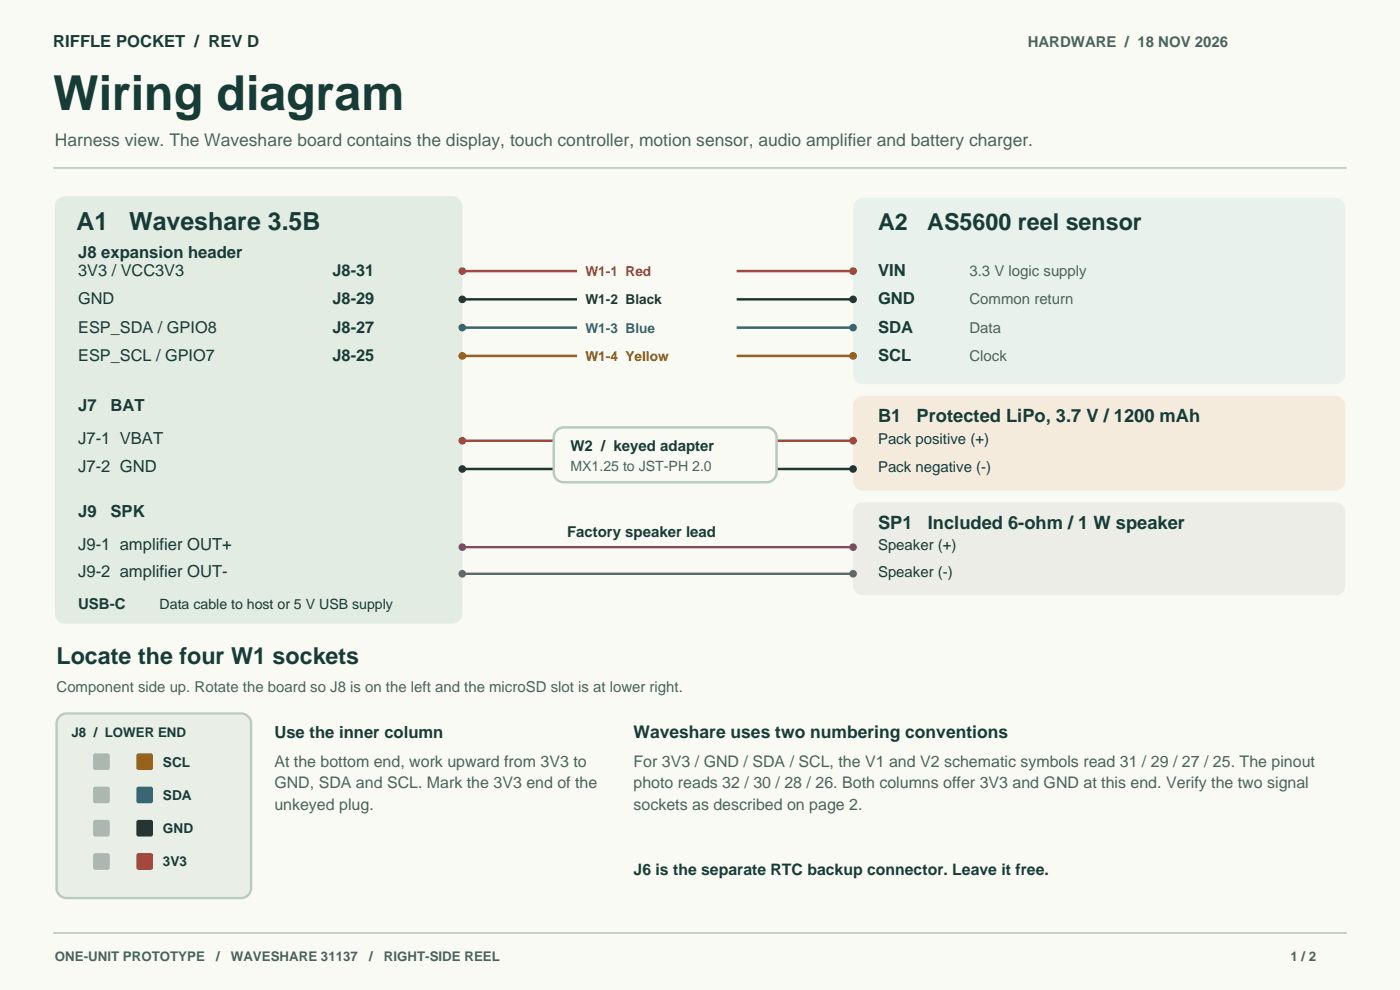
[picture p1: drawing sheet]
<svg xmlns="http://www.w3.org/2000/svg" width="297mm" height="210mm" viewBox="0 0 297 210" stroke-linecap="round" stroke-linejoin="round" font-family="sans-serif">
<defs><g id="words">
<text font-size="10.2" fill="#173c37" x="11.3" y="23.3">Wiring diagram</text>
<g font-size="5.3" fill="#173c37">
<text x="16.2" y="48.7">A1</text>
<text x="27.4" y="48.7">Waveshare 3.5B</text>
</g>
<g font-size="4.9" fill="#173c37">
<text x="186.3" y="48.7">A2</text>
<text x="196.7" y="48.7">AS5600 reel sensor</text>
<text x="12" y="140.8">Locate the four W1 sockets</text>
</g>
<g font-size="3.9" fill="#173c37">
<text x="186.3" y="89.6">B1</text>
<text x="194.5" y="89.6">Protected LiPo, 3.7 V / 1200 mAh</text>
<text x="186.3" y="112.2">SP1</text>
<text x="196.8" y="112.2">Included 6-ohm / 1 W speaker</text>
</g>
<text font-size="3.7" fill="#4b625c" x="11.6" y="31">Harness view. The Waveshare board contains the display, touch controller, motion sensor, audio amplifier and battery charger.</text>
<text font-size="3.7" fill="#173c37" x="134.4" y="156.6">Waveshare uses two numbering conventions</text>
<g font-size="3.5" fill="#173c37">
<text x="11.3" y="9.9">RIFFLE POCKET / REV D</text>
<text x="16.6" y="54.7">J8 expansion header</text>
<text x="16.6" y="58.6">3V3 / VCC3V3</text>
<text x="70.6" y="58.6">J8-31</text>
<text x="186.3" y="58.6">VIN</text>
<text x="16.6" y="64.6">GND</text>
<text x="70.6" y="64.6">J8-29</text>
<text x="186.3" y="64.6">GND</text>
<text x="16.6" y="70.6">ESP_SDA / GPIO8</text>
<text x="70.6" y="70.6">J8-27</text>
<text x="186.3" y="70.6">SDA</text>
<text x="16.6" y="76.6">ESP_SCL / GPIO7</text>
<text x="70.6" y="76.6">J8-25</text>
<text x="186.3" y="76.6">SCL</text>
<text x="16.6" y="87.1">J7</text>
<text x="23.4" y="87.1">BAT</text>
<text x="16.6" y="94.2">J7-1 VBAT</text>
<text x="16.6" y="100.2">J7-2 GND</text>
<text x="16.6" y="109.7">J9</text>
<text x="23.4" y="109.7">SPK</text>
<text x="16.6" y="116.8">J9-1 amplifier OUT+</text>
<text x="16.6" y="122.4">J9-2 amplifier OUT-</text>
<text x="58.2" y="156.6">Use the inner column</text>
</g>
<g font-size="3.4" fill="#4b625c">
<text x="58.2" y="162.6">At the bottom end, work upward from 3V3 to</text>
<text x="58.2" y="167.2">GND, SDA and SCL. Mark the 3V3 end of the</text>
<text x="134.4" y="162.6">For 3V3 / GND / SDA / SCL, the V1 and V2 schematic symbols read 31 / 29 / 27 / 25. The pinout</text>
<text x="134.4" y="167.2">photo reads 32 / 30 / 28 / 26. Both columns offer 3V3 and GND at this end. Verify the two signal</text>
<text x="58.2" y="171.8">unkeyed plug.</text>
<text x="134.4" y="171.8">sockets as described on page 2.</text>
</g>
<text font-size="3.4" fill="#173c37" x="134.4" y="185.6">J6 is the separate RTC backup connector. Leave it free.</text>
<g font-size="3.2" fill="#4b625c">
<text x="218" y="9.9">HARDWARE / 18 NOV 2026</text>
<text x="205.7" y="58.6">3.3 V logic supply</text>
<text x="205.7" y="64.6">Common return</text>
<text x="205.7" y="70.6">Data</text>
<text x="205.7" y="76.6">Clock</text>
<text x="12" y="146.8">Component side up. Rotate the board so J8 is on the left and the microSD slot is at lower right.</text>
</g>
<g font-size="3.2" fill="#173c37">
<text x="121" y="95.6">W2 / keyed adapter</text>
<text x="186.3" y="94.2">Pack positive (+)</text>
<text x="186.3" y="100.2">Pack negative (-)</text>
<text x="120.3" y="113.9">Factory speaker lead</text>
<text x="186.3" y="116.8">Speaker (+)</text>
<text x="186.3" y="122.4">Speaker (-)</text>
<text x="16.6" y="129.1">USB-C</text>
</g>
<text font-size="3" fill="#4b625c" x="121" y="99.8">MX1.25 to JST-PH 2.0</text>
<text font-size="3" fill="#173c37" x="33.9" y="129.1">Data cable to host or 5 V USB supply</text>
<text font-size="2.9" fill="#a3483d" x="124.2" y="58.6">W1-1 Red</text>
<text font-size="2.9" fill="#263531" x="124.2" y="64.6">W1-2 Black</text>
<text font-size="2.9" fill="#29698c" x="124.2" y="70.6">W1-3 Blue</text>
<text font-size="2.9" fill="#93630f" x="124.2" y="76.6">W1-4 Yellow</text>
<g font-size="2.9" fill="#173c37">
<text x="34.6" y="162.6">SCL</text>
<text x="34.6" y="169.7">SDA</text>
<text x="34.6" y="176.7">GND</text>
<text x="34.6" y="183.8">3V3</text>
</g>
<text font-size="2.8" fill="#173c37" x="15.2" y="156.3">J8 / LOWER END</text>
<g font-size="2.8" fill="#4b625c">
<text x="11.6" y="203.9">ONE-UNIT PROTOTYPE</text>
<text x="45.8" y="203.9">/</text>
<text x="49" y="203.9">WAVESHARE 31137</text>
<text x="78.3" y="203.9">/</text>
<text x="81.4" y="203.9">RIGHT-SIDE REEL</text>
<text x="273.8" y="203.9">1 / 2</text>
</g>
</g></defs>
<path d="M0 0h297v210h-297z" fill-rule="evenodd" fill="#fafaf5"/>
<path d="M11.3 35.6h274.4" fill="none" stroke="#b9cac0" stroke-width=".35"/>
<path d="M12.3 42.2l.9-.5 .6-.1h82.2a2.12 2.12 0 0 1 2.1 2.1v86.5a2.12 2.12 0 0 1-2.1 2.1h-82.2a2.12 2.12 0 0 1-2.2-2.1v-86.5l.1-.5z" fill-rule="evenodd" fill="#e2ece3"/>
<path d="M181.6 42.6l.9-.5 .6-.1h100.2a2.12 2.12 0 0 1 2.1 2.1v35.3a2.12 2.12 0 0 1-2.1 2.1h-100.2a2.12 2.12 0 0 1-2.1-2.1v-35.3l.1-.6z" fill-rule="evenodd" fill="#e8f1ec"/>
<path d="M98.1 57.5h82.9" fill="none" stroke="#a3483d" stroke-width=".53"/>
<g fill="#a3483d">
<circle cx="98.1" cy="57.5" r=".81"/>
<circle cx="181" cy="57.5" r=".81"/>
</g>
<path d="M122.6 55.2l.5-.2h32.5a.71 .71 0 0 1 .7 .7v3.2a.71 .71 0 0 1-.7 .7h-32.5a.71 .71 0 0 1-.7-.7v-3.2z" fill-rule="evenodd" fill="#fafaf5"/>
<path d="M98.1 63.5h82.9" fill="none" stroke="#263531" stroke-width=".53"/>
<g fill="#263531">
<circle cx="98.1" cy="63.5" r=".81"/>
<circle cx="181" cy="63.5" r=".81"/>
</g>
<path d="M122.6 61.2l.5-.2h32.5a.71 .71 0 0 1 .7 .7v3.2a.71 .71 0 0 1-.7 .7h-32.5a.71 .71 0 0 1-.7-.7v-3.2z" fill-rule="evenodd" fill="#fafaf5"/>
<path d="M98.1 69.5h82.9" fill="none" stroke="#29698c" stroke-width=".53"/>
<g fill="#29698c">
<circle cx="98.1" cy="69.5" r=".81"/>
<circle cx="181" cy="69.5" r=".81"/>
</g>
<path d="M122.6 67.2l.5-.2h32.5a.71 .71 0 0 1 .7 .7v3.2a.71 .71 0 0 1-.7 .7h-32.5a.71 .71 0 0 1-.7-.7v-3.2z" fill-rule="evenodd" fill="#fafaf5"/>
<path d="M98.1 75.5h82.9" fill="none" stroke="#93630f" stroke-width=".53"/>
<g fill="#93630f">
<circle cx="98.1" cy="75.5" r=".81"/>
<circle cx="181" cy="75.5" r=".81"/>
</g>
<path d="M122.6 73.2l.5-.2h32.5a.71 .71 0 0 1 .7 .7v3.2a.71 .71 0 0 1-.7 .7h-32.5a.71 .71 0 0 1-.7-.7v-3.2z" fill-rule="evenodd" fill="#fafaf5"/>
<path d="M181.6 84.6l.9-.6h.6h100.2a2.12 2.12 0 0 1 2.1 2.1v15.9a2.12 2.12 0 0 1-2.1 2.1h-100.2a2.12 2.12 0 0 1-2.1-2.1v-15.9l.1-.6z" fill-rule="evenodd" fill="#f4ebdd"/>
<path d="M98.1 93.5h82.9" fill="none" stroke="#a3483d" stroke-width=".53"/>
<g fill="#a3483d">
<circle cx="98.1" cy="93.5" r=".81"/>
<circle cx="181" cy="93.5" r=".81"/>
</g>
<path d="M98.1 99.5h82.9" fill="none" stroke="#263531" stroke-width=".53"/>
<g fill="#263531">
<circle cx="98.1" cy="99.5" r=".81"/>
<circle cx="181" cy="99.5" r=".81"/>
</g>
<path d="M118.1 91.3l.9-.6h.6h43a2.12 2.12 0 0 1 2.1 2.1v7.4a2.12 2.12 0 0 1-2.1 2.1h-43a2.12 2.12 0 0 1-2.1-2.1v-7.4l.1-.6z" fill-rule="evenodd" fill="#fafaf5" stroke="#b9cac0" stroke-width=".53"/>
<path d="M181.6 107.2l.9-.6 .6-.1h100.2a2.12 2.12 0 0 1 2.1 2.2v15.5a2.12 2.12 0 0 1-2.1 2.1h-100.2a2.12 2.12 0 0 1-2.1-2.1v-15.5l.1-.6z" fill-rule="evenodd" fill="#ecede6"/>
<path d="M98.1 116.1h82.9" fill="none" stroke="#724c6b" stroke-width=".49"/>
<g fill="#724c6b">
<circle cx="98.1" cy="116.1" r=".81"/>
<circle cx="181" cy="116.1" r=".81"/>
</g>
<path d="M98.1 121.7h82.9" fill="none" stroke="#60606b" stroke-width=".49"/>
<g fill="#60606b">
<circle cx="98.1" cy="121.7" r=".81"/>
<circle cx="181" cy="121.7" r=".81"/>
</g>
<path d="M12.6 152l.9-.6 .6-.1h37.1a2.12 2.12 0 0 1 2.1 2.2v34.9a2.12 2.12 0 0 1-2.1 2.1h-37.1a2.12 2.12 0 0 1-2.1-2.1v-34.9l.1-.6z" fill-rule="evenodd" fill="#e9eee7" stroke="#b9cac0" stroke-width=".49"/>
<path d="M20 159.9l2.8-.1 .4 .2 .1 2.9-.2 .4h-2.9l-.4-.2v-2.8z" fill-rule="evenodd" fill="#aab6b0"/>
<path d="M29.2 159.9l2.8-.1 .4 .2 .1 2.9-.3 .4h-2.8l-.4-.2-.1-2.8z" fill-rule="evenodd" fill="#93630f"/>
<path d="M20 166.9h2.8l.4 .2 .1 2.8-.2 .4-2.9 .1-.4-.2v-2.9z" fill-rule="evenodd" fill="#aab6b0"/>
<path d="M29.2 166.9h2.8l.4 .2 .1 2.8-.3 .4-2.8 .1-.4-.2-.1-2.9z" fill-rule="evenodd" fill="#29698c"/>
<path d="M20 174l2.8-.1 .4 .2 .1 2.9-.2 .4h-2.9l-.4-.2v-2.8z" fill-rule="evenodd" fill="#aab6b0"/>
<path d="M29.2 174l2.8-.1 .4 .2 .1 2.9-.3 .4h-2.8l-.4-.2-.1-2.8z" fill-rule="evenodd" fill="#263531"/>
<path d="M19.8 181.2l.4-.2h2.9l.2 .4-.1 2.9-.4 .2-2.8-.1-.2-.4z" fill-rule="evenodd" fill="#aab6b0"/>
<path d="M29 181.2l.4-.2h2.8l.3 .4-.1 2.9-.4 .2-2.8-.1-.3-.4z" fill-rule="evenodd" fill="#a3483d"/>
<path d="M11.3 197.9h274.4" fill="none" stroke="#b9cac0" stroke-width=".35"/>
<use href="#words"/>
</svg>
